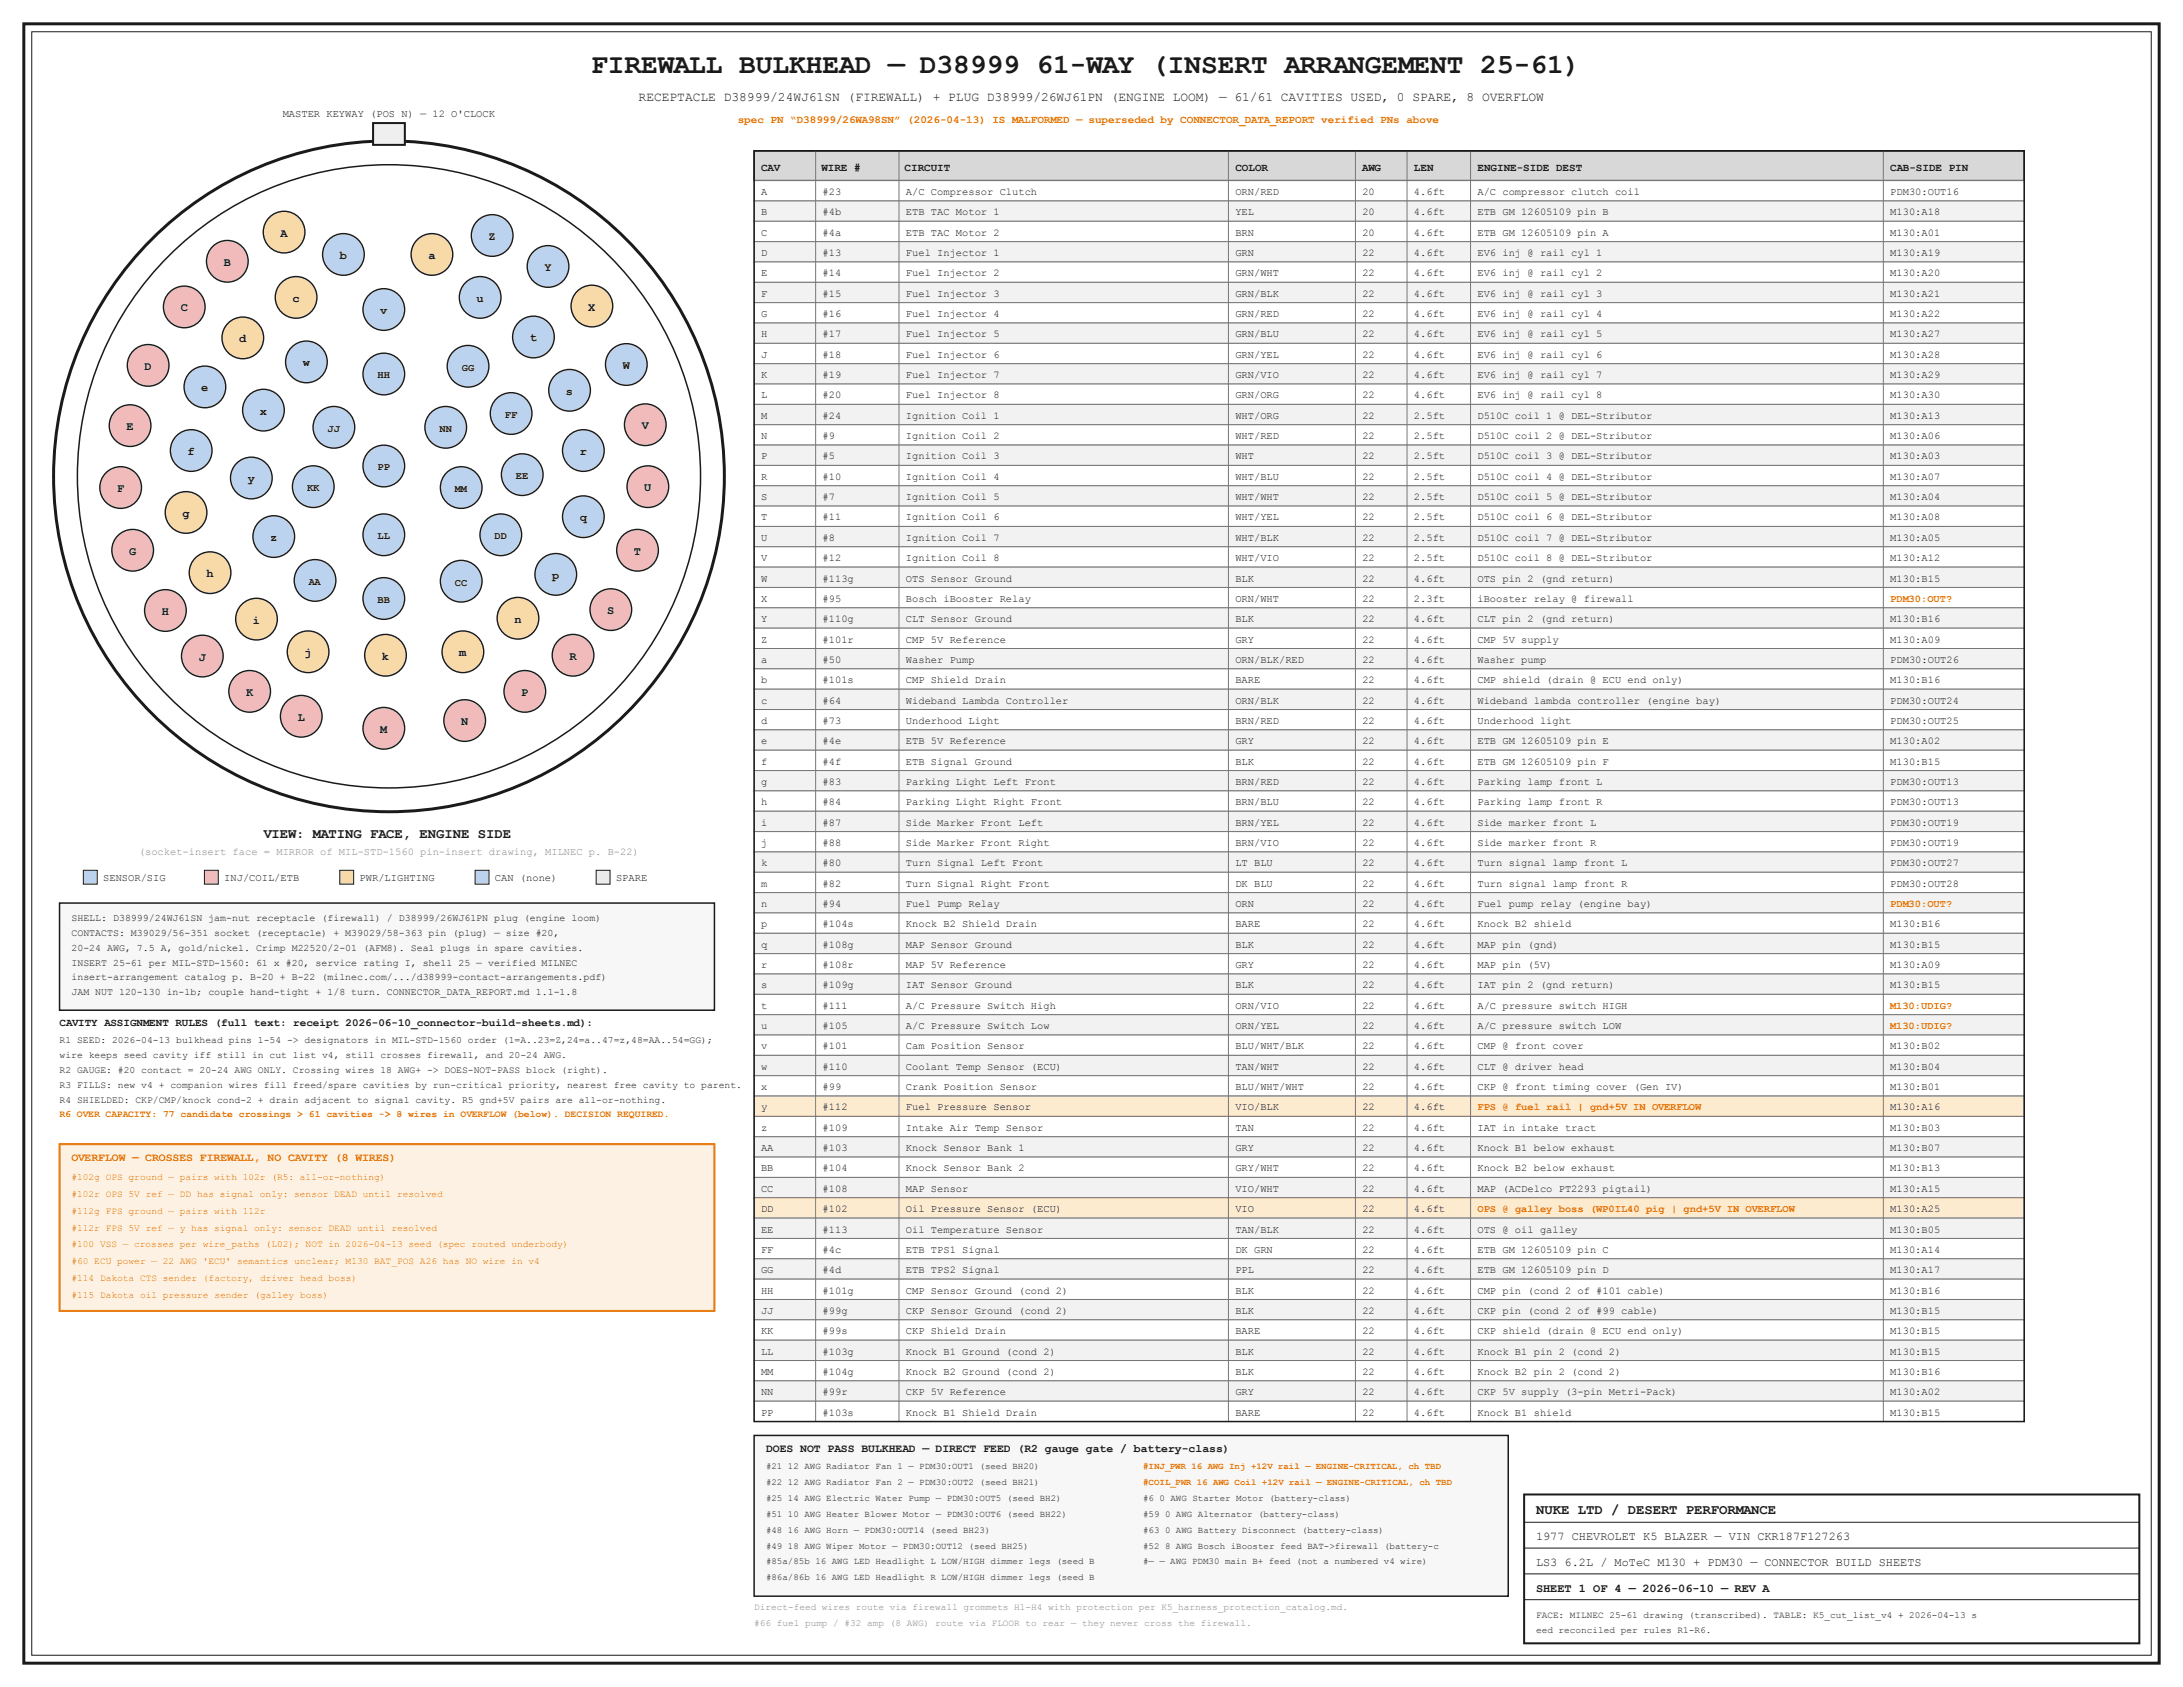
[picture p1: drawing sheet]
<svg xmlns="http://www.w3.org/2000/svg" width="582mm" height="450mm" viewBox="0 0 582 450" stroke-linecap="round" stroke-linejoin="round" font-family="sans-serif">
<defs><g id="words">
<g font-size="7.4" fill="#1a1a1a">
<text x="157.7" y="19.6">FIREWALL BULKHEAD — D38999</text>
<text x="276.4" y="19.6">61-WAY (INSERT ARRANGEMENT 25-61)</text>
</g>
<g font-size="3.7" fill="#1a1a1a">
<text x="70.4" y="223.3">VIEW: MATING FACE, ENGINE SIDE</text>
<text x="409.6" y="403.8">NUKE LTD / DESERT PERFORMANCE</text>
</g>
<text font-size="3.4" fill="#1a1a1a" x="170.3" y="27">RECEPTACLE D38999/24WJ61SN (FIREWALL) + PLUG D38999/26WJ61PN (ENGINE LOOM) — 61/61 CAVITIES USED, 0 SPARE, 8 OVERFLOW</text>
<g font-size="3.2" fill="#1a1a1a">
<text x="74.8" y="63.1">A</text>
<text x="130.3" y="64">Z</text>
<text x="59.7" y="70.9">B</text>
<text x="90.6" y="69">b</text>
<text x="114.2" y="69">a</text>
<text x="145.2" y="72.2">Y</text>
<text x="48.2" y="83">C</text>
<text x="78" y="80.5">c</text>
<text x="101.4" y="83.7">v</text>
<text x="127.1" y="80.5">u</text>
<text x="156.9" y="82.8">X</text>
<text x="63.8" y="91.3">d</text>
<text x="141.3" y="91">t</text>
<text x="38.5" y="98.6">D</text>
<text x="80.8" y="97.7">w</text>
<text x="166.1" y="98.4">W</text>
<text x="53.7" y="104.4">e</text>
<text x="150.9" y="105.3">s</text>
<text x="69.3" y="110.5">x</text>
<text x="33.7" y="114.7">E</text>
<text x="171.1" y="114.4">V</text>
<text x="50" y="121.3">f</text>
<text x="154.6" y="121.3">r</text>
<text x="31.2" y="131.2">F</text>
<text x="66.1" y="128.6">y</text>
<text x="171.8" y="130.9">U</text>
<text x="48.7" y="137.8">g</text>
<text x="154.6" y="139">q</text>
<text x="34.4" y="147.9">G</text>
<text x="72" y="144.3">z</text>
<text x="169" y="147.9">T</text>
<text x="55.1" y="153.9">h</text>
<text x="147.2" y="154.3">p</text>
<text x="43.2" y="164">H</text>
<text x="67.4" y="166.3">i</text>
<text x="137.2" y="166">n</text>
<text x="161.9" y="163.7">S</text>
<text x="53" y="176.1">J</text>
<text x="81.2" y="175">j</text>
<text x="101.8" y="175.9">k</text>
<text x="122.5" y="175">m</text>
<text x="151.8" y="175.9">R</text>
<text x="65.6" y="185.5">K</text>
<text x="139" y="185.5">P</text>
<text x="79.4" y="192.2">L</text>
<text x="101.4" y="195.4">M</text>
<text x="123" y="193.3">N</text>
<text x="409.6" y="410.6">1977 CHEVROLET K5 BLAZER — VIN CKR187F127263</text>
<text x="409.6" y="417.5">LS3</text>
<text x="417.2" y="417.5">6.2L / MoTeC M130 + PDM30 — CONNECTOR BUILD SHEETS</text>
<text x="409.6" y="424.4">SHEET 1 OF 4 — 2026-06-10 — REV A</text>
</g>
<text font-size="3" fill="#e67300" x="19" y="309.6">OVERFLOW — CROSSES FIREWALL, NO CAVITY (8 WIRES)</text>
<text font-size="3" fill="#1a1a1a" x="204.3" y="387.2">DOES NOT PASS BULKHEAD — DIRECT FEED (R2 gauge gate / battery-class)</text>
<text font-size="2.9" fill="#e67300" x="196.7" y="32.8">spec PN “D38999/26WA98SN” (2026-04-13) IS MALFORMED — superseded by CONNECTOR_DATA_REPORT verified PNs above</text>
<g font-size="2.9" fill="#1a1a1a">
<text x="202.9" y="45.5">CAV</text>
<text x="219.1" y="45.5">WIRE #</text>
<text x="241.2" y="45.5">CIRCUIT</text>
<text x="329.4" y="45.5">COLOR</text>
<text x="363.3" y="45.5">AWG</text>
<text x="377" y="45.5">LEN</text>
<text x="394" y="45.5">ENGINE-SIDE DEST</text>
<text x="504" y="45.5">CAB-SIDE PIN</text>
<text x="15.9" y="273.6">CAVITY ASSIGNMENT RULES (full text: receipt 2026-06-10_connector-build-sheets.md):</text>
</g>
<g font-size="2.8" fill="#1a1a1a">
<text x="75.4" y="31.2">MASTER KEYWAY (POS N) — 12 O'CLOCK</text>
<text x="202.9" y="52">A</text>
<text x="219.3" y="52">#23</text>
<text x="241.6" y="52">A/C Compressor Clutch</text>
<text x="329.4" y="52">ORN/RED</text>
<text x="363.3" y="52">20</text>
<text x="377" y="52">4.6ft</text>
<text x="394" y="52">A/C compressor clutch coil</text>
<text x="504" y="52">PDM30:OUT16</text>
<text x="202.9" y="57.4">B</text>
<text x="219.3" y="57.4">#4b</text>
<text x="241.6" y="57.4">ETB TAC Motor 1</text>
<text x="329.4" y="57.4">YEL</text>
<text x="363.3" y="57.4">20</text>
<text x="377" y="57.4">4.6ft</text>
<text x="394" y="57.4">ETB GM 12605109 pin B</text>
<text x="504" y="57.4">M130:A18</text>
<text x="202.9" y="62.8">C</text>
<text x="219.3" y="62.8">#4a</text>
<text x="241.6" y="62.8">ETB TAC Motor 2</text>
<text x="329.4" y="62.8">BRN</text>
<text x="363.3" y="62.8">20</text>
<text x="377" y="62.8">4.6ft</text>
<text x="394" y="62.8">ETB GM 12605109 pin A</text>
<text x="504" y="62.8">M130:A01</text>
<text x="202.9" y="68.3">D</text>
<text x="219.3" y="68.3">#13</text>
<text x="241.6" y="68.3">Fuel Injector 1</text>
<text x="329.4" y="68.3">GRN</text>
<text x="363.3" y="68.3">22</text>
<text x="377" y="68.3">4.6ft</text>
<text x="394" y="68.3">EV6 inj @ rail cyl 1</text>
<text x="504" y="68.3">M130:A19</text>
<text x="202.9" y="73.7">E</text>
<text x="219.3" y="73.7">#14</text>
<text x="241.6" y="73.7">Fuel Injector 2</text>
<text x="329.4" y="73.7">GRN/WHT</text>
<text x="363.3" y="73.7">22</text>
<text x="377" y="73.7">4.6ft</text>
<text x="394" y="73.7">EV6 inj @ rail cyl 2</text>
<text x="504" y="73.7">M130:A20</text>
<text x="202.9" y="79.1">F</text>
<text x="219.3" y="79.1">#15</text>
<text x="241.6" y="79.1">Fuel Injector 3</text>
<text x="329.4" y="79.1">GRN/BLK</text>
<text x="363.3" y="79.1">22</text>
<text x="377" y="79.1">4.6ft</text>
<text x="394" y="79.1">EV6 inj @ rail cyl 3</text>
<text x="504" y="79.1">M130:A21</text>
<text x="202.9" y="84.5">G</text>
<text x="202.9" y="90">H</text>
<text x="219.3" y="84.5">#16</text>
<text x="219.3" y="90">#17</text>
<text x="241.6" y="84.5">Fuel Injector 4</text>
<text x="241.6" y="90">Fuel Injector 5</text>
<text x="329.4" y="84.5">GRN/RED</text>
<text x="329.4" y="90">GRN/BLU</text>
<text x="363.3" y="84.5">22</text>
<text x="363.3" y="90">22</text>
<text x="377" y="84.5">4.6ft</text>
<text x="377" y="90">4.6ft</text>
<text x="394" y="84.5">EV6 inj @ rail cyl 4</text>
<text x="394" y="90">EV6 inj @ rail cyl 5</text>
<text x="504" y="84.5">M130:A22</text>
<text x="504" y="90">M130:A27</text>
<text x="202.9" y="95.4">J</text>
<text x="219.3" y="95.4">#18</text>
<text x="241.6" y="95.4">Fuel Injector 6</text>
<text x="329.4" y="95.4">GRN/YEL</text>
<text x="363.3" y="95.4">22</text>
<text x="377" y="95.4">4.6ft</text>
<text x="394" y="95.4">EV6 inj @ rail cyl 6</text>
<text x="504" y="95.4">M130:A28</text>
<text x="100.7" y="100.9">HH</text>
<text x="123.1" y="98.8">GG</text>
<text x="202.9" y="100.8">K</text>
<text x="219.3" y="100.8">#19</text>
<text x="241.6" y="100.8">Fuel Injector 7</text>
<text x="329.4" y="100.8">GRN/VIO</text>
<text x="363.3" y="100.8">22</text>
<text x="377" y="100.8">4.6ft</text>
<text x="394" y="100.8">EV6 inj @ rail cyl 7</text>
<text x="504" y="100.8">M130:A29</text>
<text x="202.9" y="106.2">L</text>
<text x="219.3" y="106.2">#20</text>
<text x="241.6" y="106.2">Fuel Injector 8</text>
<text x="329.4" y="106.2">GRN/ORG</text>
<text x="363.3" y="106.2">22</text>
<text x="377" y="106.2">4.6ft</text>
<text x="394" y="106.2">EV6 inj @ rail cyl 8</text>
<text x="504" y="106.2">M130:A30</text>
<text x="134.6" y="111.4">FF</text>
<text x="202.9" y="111.7">M</text>
<text x="219.3" y="111.7">#24</text>
<text x="241.6" y="111.7">Ignition Coil 1</text>
<text x="329.4" y="111.7">WHT/ORG</text>
<text x="363.3" y="111.7">22</text>
<text x="377" y="111.7">2.5ft</text>
<text x="394" y="111.7">D510C coil 1 @ DEL-Stributor</text>
<text x="504" y="111.7">M130:A13</text>
<text x="87.4" y="115.1">JJ</text>
<text x="117.2" y="115.1">NN</text>
<text x="202.9" y="117.1">N</text>
<text x="219.3" y="117.1">#9</text>
<text x="241.6" y="117.1">Ignition Coil 2</text>
<text x="329.4" y="117.1">WHT/RED</text>
<text x="363.3" y="117.1">22</text>
<text x="377" y="117.1">2.5ft</text>
<text x="394" y="117.1">D510C coil 2 @ DEL-Stributor</text>
<text x="504" y="117.1">M130:A06</text>
<text x="100.7" y="125.4">PP</text>
<text x="202.9" y="122.5">P</text>
<text x="219.3" y="122.5">#5</text>
<text x="241.6" y="122.5">Ignition Coil 3</text>
<text x="329.4" y="122.5">WHT</text>
<text x="363.3" y="122.5">22</text>
<text x="377" y="122.5">2.5ft</text>
<text x="394" y="122.5">D510C coil 3 @ DEL-Stributor</text>
<text x="504" y="122.5">M130:A03</text>
<text x="81.9" y="130.9">KK</text>
<text x="121.3" y="131.2">MM</text>
<text x="137.6" y="127.7">EE</text>
<text x="202.9" y="127.9">R</text>
<text x="219.3" y="127.9">#10</text>
<text x="241.6" y="127.9">Ignition Coil 4</text>
<text x="329.4" y="127.9">WHT/BLU</text>
<text x="363.3" y="127.9">22</text>
<text x="377" y="127.9">2.5ft</text>
<text x="394" y="127.9">D510C coil 4 @ DEL-Stributor</text>
<text x="504" y="127.9">M130:A07</text>
<text x="202.9" y="133.4">S</text>
<text x="219.3" y="133.4">#7</text>
<text x="241.6" y="133.4">Ignition Coil 5</text>
<text x="329.4" y="133.4">WHT/WHT</text>
<text x="363.3" y="133.4">22</text>
<text x="377" y="133.4">2.5ft</text>
<text x="394" y="133.4">D510C coil 5 @ DEL-Stributor</text>
<text x="504" y="133.4">M130:A04</text>
<text x="100.7" y="143.8">LL</text>
<text x="131.9" y="143.8">DD</text>
<text x="202.9" y="138.8">T</text>
<text x="219.3" y="138.8">#11</text>
<text x="241.6" y="138.8">Ignition Coil 6</text>
<text x="329.4" y="138.8">WHT/YEL</text>
<text x="363.3" y="138.8">22</text>
<text x="377" y="138.8">2.5ft</text>
<text x="394" y="138.8">D510C coil 6 @ DEL-Stributor</text>
<text x="504" y="138.8">M130:A08</text>
<text x="202.9" y="144.2">U</text>
<text x="202.9" y="149.6">V</text>
<text x="219.3" y="144.2">#8</text>
<text x="219.3" y="149.6">#12</text>
<text x="241.6" y="144.2">Ignition Coil 7</text>
<text x="241.6" y="149.6">Ignition Coil 8</text>
<text x="329.4" y="144.2">WHT/BLK</text>
<text x="329.4" y="149.6">WHT/VIO</text>
<text x="363.3" y="144.2">22</text>
<text x="363.3" y="149.6">22</text>
<text x="377" y="144.2">2.5ft</text>
<text x="377" y="149.6">2.5ft</text>
<text x="394" y="144.2">D510C coil 7 @ DEL-Stributor</text>
<text x="394" y="149.6">D510C coil 8 @ DEL-Stributor</text>
<text x="504" y="144.2">M130:A05</text>
<text x="504" y="149.6">M130:A12</text>
<text x="82.3" y="155.9">AA</text>
<text x="202.9" y="155">W</text>
<text x="219.3" y="155">#113g</text>
<text x="241.6" y="155">OTS Sensor Ground</text>
<text x="329.4" y="155">BLK</text>
<text x="363.3" y="155">22</text>
<text x="377" y="155">4.6ft</text>
<text x="394" y="155">OTS pin 2 (gnd return)</text>
<text x="504" y="155">M130:B15</text>
<text x="100.7" y="160.8">BB</text>
<text x="121.3" y="156.2">CC</text>
<text x="202.9" y="160.5">X</text>
<text x="219.3" y="160.5">#95</text>
<text x="241.6" y="160.5">Bosch iBooster Relay</text>
<text x="329.4" y="160.5">ORN/WHT</text>
<text x="363.3" y="160.5">22</text>
<text x="377" y="160.5">2.3ft</text>
<text x="394" y="160.5">iBooster relay @ firewall</text>
<text x="202.9" y="165.9">Y</text>
<text x="219.3" y="165.9">#110g</text>
<text x="241.6" y="165.9">CLT Sensor Ground</text>
<text x="329.4" y="165.9">BLK</text>
<text x="363.3" y="165.9">22</text>
<text x="377" y="165.9">4.6ft</text>
<text x="394" y="165.9">CLT pin 2 (gnd return)</text>
<text x="504" y="165.9">M130:B16</text>
<text x="202.9" y="171.3">Z</text>
<text x="219.3" y="171.3">#101r</text>
<text x="241.6" y="171.3">CMP 5V Reference</text>
<text x="329.4" y="171.3">GRY</text>
<text x="363.3" y="171.3">22</text>
<text x="377" y="171.3">4.6ft</text>
<text x="394" y="171.3">CMP 5V supply</text>
<text x="504" y="171.3">M130:A09</text>
<text x="202.9" y="176.7">a</text>
<text x="219.3" y="176.7">#50</text>
<text x="241.6" y="176.7">Washer Pump</text>
<text x="329.4" y="176.7">ORN/BLK/RED</text>
<text x="363.3" y="176.7">22</text>
<text x="377" y="176.7">4.6ft</text>
<text x="394" y="176.7">Washer pump</text>
<text x="504" y="176.7">PDM30:OUT26</text>
<text x="202.9" y="182.2">b</text>
<text x="219.3" y="182.2">#101s</text>
<text x="241.6" y="182.2">CMP Shield Drain</text>
<text x="329.4" y="182.2">BARE</text>
<text x="363.3" y="182.2">22</text>
<text x="377" y="182.2">4.6ft</text>
<text x="394" y="182.2">CMP shield (drain @ ECU end only)</text>
<text x="504" y="182.2">M130:B16</text>
<text x="202.9" y="187.6">c</text>
<text x="219.3" y="187.6">#64</text>
<text x="241.6" y="187.6">Wideband Lambda Controller</text>
<text x="329.4" y="187.6">ORN/BLK</text>
<text x="363.3" y="187.6">22</text>
<text x="377" y="187.6">4.6ft</text>
<text x="394" y="187.6">Wideband lambda controller (engine bay)</text>
<text x="504" y="187.6">PDM30:OUT24</text>
<text x="202.9" y="193">d</text>
<text x="219.3" y="193">#73</text>
<text x="241.6" y="193">Underhood Light</text>
<text x="329.4" y="193">BRN/RED</text>
<text x="363.3" y="193">22</text>
<text x="377" y="193">4.6ft</text>
<text x="394" y="193">Underhood light</text>
<text x="504" y="193">PDM30:OUT25</text>
<text x="202.9" y="198.4">e</text>
<text x="202.9" y="203.9">f</text>
<text x="219.3" y="198.4">#4e</text>
<text x="219.3" y="203.9">#4f</text>
<text x="241.6" y="198.4">ETB 5V Reference</text>
<text x="241.6" y="203.9">ETB Signal Ground</text>
<text x="329.4" y="198.4">GRY</text>
<text x="329.4" y="203.9">BLK</text>
<text x="363.3" y="198.4">22</text>
<text x="363.3" y="203.9">22</text>
<text x="377" y="198.4">4.6ft</text>
<text x="377" y="203.9">4.6ft</text>
<text x="394" y="198.4">ETB GM 12605109 pin E</text>
<text x="394" y="203.9">ETB GM 12605109 pin F</text>
<text x="504" y="198.4">M130:A02</text>
<text x="504" y="203.9">M130:B15</text>
<text x="202.9" y="209.3">g</text>
<text x="219.3" y="209.3">#83</text>
<text x="241.6" y="209.3">Parking Light Left Front</text>
<text x="329.4" y="209.3">BRN/RED</text>
<text x="363.3" y="209.3">22</text>
<text x="377" y="209.3">4.6ft</text>
<text x="394" y="209.3">Parking lamp front L</text>
<text x="504" y="209.3">PDM30:OUT13</text>
<text x="202.9" y="214.7">h</text>
<text x="219.3" y="214.7">#84</text>
<text x="241.6" y="214.7">Parking Light Right Front</text>
<text x="329.4" y="214.7">BRN/BLU</text>
<text x="363.3" y="214.7">22</text>
<text x="377" y="214.7">4.6ft</text>
<text x="394" y="214.7">Parking lamp front R</text>
<text x="504" y="214.7">PDM30:OUT13</text>
<text x="202.9" y="220.1">i</text>
<text x="219.3" y="220.1">#87</text>
<text x="241.6" y="220.1">Side Marker Front Left</text>
<text x="329.4" y="220.1">BRN/YEL</text>
<text x="363.3" y="220.1">22</text>
<text x="377" y="220.1">4.6ft</text>
<text x="394" y="220.1">Side marker front L</text>
<text x="504" y="220.1">PDM30:OUT19</text>
<text x="202.9" y="225.6">j</text>
<text x="219.3" y="225.6">#88</text>
<text x="241.6" y="225.6">Side Marker Front Right</text>
<text x="329.4" y="225.6">BRN/VIO</text>
<text x="363.3" y="225.6">22</text>
<text x="377" y="225.6">4.6ft</text>
<text x="394" y="225.6">Side marker front R</text>
<text x="504" y="225.6">PDM30:OUT19</text>
<text x="202.9" y="231">k</text>
<text x="219.3" y="231">#80</text>
<text x="241.6" y="231">Turn Signal Left Front</text>
<text x="329.4" y="231">LT BLU</text>
<text x="363.3" y="231">22</text>
<text x="377" y="231">4.6ft</text>
<text x="394" y="231">Turn signal lamp front L</text>
<text x="504" y="231">PDM30:OUT27</text>
<text x="27.5" y="235">SENSOR/SIG</text>
<text x="59.8" y="235">INJ/COIL/ETB</text>
<text x="95.9" y="235">PWR/LIGHTING</text>
<text x="132" y="235">CAN (none)</text>
<text x="164.3" y="235">SPARE</text>
<text x="202.9" y="236.4">m</text>
<text x="219.3" y="236.4">#82</text>
<text x="241.6" y="236.4">Turn Signal Right Front</text>
<text x="329.4" y="236.4">DK BLU</text>
<text x="363.3" y="236.4">22</text>
<text x="377" y="236.4">4.6ft</text>
<text x="394" y="236.4">Turn signal lamp front R</text>
<text x="504" y="236.4">PDM30:OUT28</text>
<text x="202.9" y="241.8">n</text>
<text x="219.3" y="241.8">#94</text>
<text x="241.6" y="241.8">Fuel Pump Relay</text>
<text x="329.4" y="241.8">ORN</text>
<text x="363.3" y="241.8">22</text>
<text x="377" y="241.8">4.6ft</text>
<text x="394" y="241.8">Fuel pump relay (engine bay)</text>
<text x="202.9" y="247.3">p</text>
<text x="219.3" y="247.3">#104s</text>
<text x="241.6" y="247.3">Knock B2 Shield Drain</text>
<text x="329.4" y="247.3">BARE</text>
<text x="363.3" y="247.3">22</text>
<text x="377" y="247.3">4.6ft</text>
<text x="394" y="247.3">Knock B2 shield</text>
<text x="504" y="247.3">M130:B16</text>
<text x="202.9" y="252.7">q</text>
<text x="219.3" y="252.7">#108g</text>
<text x="241.6" y="252.7">MAP Sensor Ground</text>
<text x="329.4" y="252.7">BLK</text>
<text x="363.3" y="252.7">22</text>
<text x="377" y="252.7">4.6ft</text>
<text x="394" y="252.7">MAP pin (gnd)</text>
<text x="504" y="252.7">M130:B15</text>
<text x="202.9" y="258.1">r</text>
<text x="202.9" y="263.5">s</text>
<text x="219.3" y="258.1">#108r</text>
<text x="219.3" y="263.5">#109g</text>
<text x="241.6" y="258.1">MAP 5V Reference</text>
<text x="241.6" y="263.5">IAT Sensor Ground</text>
<text x="329.4" y="258.1">GRY</text>
<text x="329.4" y="263.5">BLK</text>
<text x="363.3" y="258.1">22</text>
<text x="363.3" y="263.5">22</text>
<text x="377" y="258.1">4.6ft</text>
<text x="377" y="263.5">4.6ft</text>
<text x="394" y="258.1">MAP pin (5V)</text>
<text x="394" y="263.5">IAT pin 2 (gnd return)</text>
<text x="504" y="258.1">M130:A09</text>
<text x="504" y="263.5">M130:B15</text>
<text x="202.9" y="268.9">t</text>
<text x="219.3" y="268.9">#111</text>
<text x="241.6" y="268.9">A/C Pressure Switch High</text>
<text x="329.4" y="268.9">ORN/VIO</text>
<text x="363.3" y="268.9">22</text>
<text x="377" y="268.9">4.6ft</text>
<text x="394" y="268.9">A/C pressure switch HIGH</text>
<text x="202.9" y="274.4">u</text>
<text x="219.3" y="274.4">#105</text>
<text x="241.6" y="274.4">A/C Pressure Switch Low</text>
<text x="329.4" y="274.4">ORN/YEL</text>
<text x="363.3" y="274.4">22</text>
<text x="377" y="274.4">4.6ft</text>
<text x="394" y="274.4">A/C pressure switch LOW</text>
<text x="202.9" y="279.8">v</text>
<text x="219.3" y="279.8">#101</text>
<text x="241.6" y="279.8">Cam Position Sensor</text>
<text x="329.4" y="279.8">BLU/WHT/BLK</text>
<text x="363.3" y="279.8">22</text>
<text x="377" y="279.8">4.6ft</text>
<text x="394" y="279.8">CMP @ front cover</text>
<text x="504" y="279.8">M130:B02</text>
<text x="202.9" y="285.2">w</text>
<text x="219.3" y="285.2">#110</text>
<text x="241.6" y="285.2">Coolant Temp Sensor (ECU)</text>
<text x="329.4" y="285.2">TAN/WHT</text>
<text x="363.3" y="285.2">22</text>
<text x="377" y="285.2">4.6ft</text>
<text x="394" y="285.2">CLT @ driver head</text>
<text x="504" y="285.2">M130:B04</text>
<text x="202.9" y="290.6">x</text>
<text x="219.3" y="290.6">#99</text>
<text x="241.6" y="290.6">Crank Position Sensor</text>
<text x="329.4" y="290.6">BLU/WHT/WHT</text>
<text x="363.3" y="290.6">22</text>
<text x="377" y="290.6">4.6ft</text>
<text x="394" y="290.6">CKP @ front timing cover (Gen IV)</text>
<text x="504" y="290.6">M130:B01</text>
<text x="202.9" y="296.1">y</text>
<text x="219.3" y="296.1">#112</text>
<text x="241.6" y="296.1">Fuel Pressure Sensor</text>
<text x="329.4" y="296.1">VIO/BLK</text>
<text x="363.3" y="296.1">22</text>
<text x="377" y="296.1">4.6ft</text>
<text x="504" y="296.1">M130:A16</text>
<text x="202.9" y="301.5">z</text>
<text x="219.3" y="301.5">#109</text>
<text x="241.6" y="301.5">Intake Air Temp Sensor</text>
<text x="329.4" y="301.5">TAN</text>
<text x="363.3" y="301.5">22</text>
<text x="377" y="301.5">4.6ft</text>
<text x="394" y="301.5">IAT in intake tract</text>
<text x="504" y="301.5">M130:B03</text>
<text x="202.9" y="306.9">AA</text>
<text x="219.3" y="306.9">#103</text>
<text x="241.6" y="306.9">Knock Sensor Bank 1</text>
<text x="329.4" y="306.9">GRY</text>
<text x="363.3" y="306.9">22</text>
<text x="377" y="306.9">4.6ft</text>
<text x="394" y="306.9">Knock B1 below exhaust</text>
<text x="504" y="306.9">M130:B07</text>
<text x="202.9" y="312.3">BB</text>
<text x="202.9" y="317.8">CC</text>
<text x="219.3" y="312.3">#104</text>
<text x="219.3" y="317.8">#108</text>
<text x="241.6" y="312.3">Knock Sensor Bank 2</text>
<text x="241.6" y="317.8">MAP Sensor</text>
<text x="329.4" y="312.3">GRY/WHT</text>
<text x="329.4" y="317.8">VIO/WHT</text>
<text x="363.3" y="312.3">22</text>
<text x="363.3" y="317.8">22</text>
<text x="377" y="312.3">4.6ft</text>
<text x="377" y="317.8">4.6ft</text>
<text x="394" y="312.3">Knock B2 below exhaust</text>
<text x="394" y="317.8">MAP (ACDelco PT2293 pigtail)</text>
<text x="504" y="312.3">M130:B13</text>
<text x="504" y="317.8">M130:A15</text>
<text x="202.9" y="323.2">DD</text>
<text x="219.3" y="323.2">#102</text>
<text x="241.6" y="323.2">Oil Pressure Sensor (ECU)</text>
<text x="329.4" y="323.2">VIO</text>
<text x="363.3" y="323.2">22</text>
<text x="377" y="323.2">4.6ft</text>
<text x="504" y="323.2">M130:A25</text>
<text x="202.9" y="328.6">EE</text>
<text x="219.3" y="328.6">#113</text>
<text x="241.6" y="328.6">Oil Temperature Sensor</text>
<text x="329.4" y="328.6">TAN/BLK</text>
<text x="363.3" y="328.6">22</text>
<text x="377" y="328.6">4.6ft</text>
<text x="394" y="328.6">OTS @ oil galley</text>
<text x="504" y="328.6">M130:B05</text>
<text x="202.9" y="334">FF</text>
<text x="219.3" y="334">#4c</text>
<text x="241.6" y="334">ETB TPS1 Signal</text>
<text x="329.4" y="334">DK GRN</text>
<text x="363.3" y="334">22</text>
<text x="377" y="334">4.6ft</text>
<text x="394" y="334">ETB GM 12605109 pin C</text>
<text x="504" y="334">M130:A14</text>
<text x="202.9" y="339.5">GG</text>
<text x="219.3" y="339.5">#4d</text>
<text x="241.6" y="339.5">ETB TPS2 Signal</text>
<text x="329.4" y="339.5">PPL</text>
<text x="363.3" y="339.5">22</text>
<text x="377" y="339.5">4.6ft</text>
<text x="394" y="339.5">ETB GM 12605109 pin D</text>
<text x="504" y="339.5">M130:A17</text>
<text x="202.9" y="344.9">HH</text>
<text x="219.3" y="344.9">#101g</text>
<text x="241.6" y="344.9">CMP Sensor Ground (cond 2)</text>
<text x="329.4" y="344.9">BLK</text>
<text x="363.3" y="344.9">22</text>
<text x="377" y="344.9">4.6ft</text>
<text x="394" y="344.9">CMP pin (cond 2 of #101 cable)</text>
<text x="504" y="344.9">M130:B16</text>
<text x="202.9" y="350.3">JJ</text>
<text x="219.3" y="350.3">#99g</text>
<text x="241.6" y="350.3">CKP Sensor Ground (cond 2)</text>
<text x="329.4" y="350.3">BLK</text>
<text x="363.3" y="350.3">22</text>
<text x="377" y="350.3">4.6ft</text>
<text x="394" y="350.3">CKP pin (cond 2 of #99 cable)</text>
<text x="504" y="350.3">M130:B15</text>
<text x="202.9" y="355.7">KK</text>
<text x="219.3" y="355.7">#99s</text>
<text x="241.6" y="355.7">CKP Shield Drain</text>
<text x="329.4" y="355.7">BARE</text>
<text x="363.3" y="355.7">22</text>
<text x="377" y="355.7">4.6ft</text>
<text x="394" y="355.7">CKP shield (drain @ ECU end only)</text>
<text x="504" y="355.7">M130:B15</text>
<text x="202.9" y="361.2">LL</text>
<text x="219.3" y="361.2">#103g</text>
<text x="241.6" y="361.2">Knock B1 Ground (cond 2)</text>
<text x="329.4" y="361.2">BLK</text>
<text x="363.3" y="361.2">22</text>
<text x="377" y="361.2">4.6ft</text>
<text x="394" y="361.2">Knock B1 pin 2 (cond 2)</text>
<text x="504" y="361.2">M130:B15</text>
<text x="202.9" y="366.6">MM</text>
<text x="219.3" y="366.6">#104g</text>
<text x="241.6" y="366.6">Knock B2 Ground (cond 2)</text>
<text x="329.4" y="366.6">BLK</text>
<text x="363.3" y="366.6">22</text>
<text x="377" y="366.6">4.6ft</text>
<text x="394" y="366.6">Knock B2 pin 2 (cond 2)</text>
<text x="504" y="366.6">M130:B16</text>
<text x="202.9" y="372">NN</text>
<text x="202.9" y="377.4">PP</text>
<text x="219.3" y="372">#99r</text>
<text x="219.3" y="377.4">#103s</text>
<text x="241.6" y="377.4">Knock B1 Shield Drain</text>
<text x="241.6" y="372">CKP 5V Reference</text>
<text x="329.4" y="372">GRY</text>
<text x="329.4" y="377.4">BARE</text>
<text x="363.3" y="377.4">22</text>
<text x="363.3" y="372">22</text>
<text x="377" y="372">4.6ft</text>
<text x="377" y="377.4">4.6ft</text>
<text x="394" y="372">CKP 5V supply (3-pin Metri-Pack)</text>
<text x="394" y="377.4">Knock B1 shield</text>
<text x="504" y="372">M130:A02</text>
<text x="504" y="377.4">M130:B15</text>
</g>
<g font-size="2.8" fill="#e67300">
<text x="504" y="160.5">PDM30:OUT?</text>
<text x="504" y="241.8">PDM30:OUT?</text>
<text x="504" y="268.9">M130:UDIG?</text>
<text x="504" y="274.4">M130:UDIG?</text>
<text x="394" y="296.1">FPS @ fuel rail | gnd+5V IN OVERFLOW</text>
<text x="394" y="323.2">OPS @ galley boss (WP0IL40 pig | gnd+5V IN OVERFLOW</text>
</g>
<text font-size="2.8" fill="#8a8a8a" x="37" y="228.1">(socket-insert face = MIRROR of MIL-STD-1560 pin-insert drawing, MILNEC p. B-22)</text>
<g font-size="2.6" fill="#1a1a1a">
<text x="19" y="245.5">SHELL: D38999/24WJ61SN jam-nut receptacle (firewall) / D38999/26WJ61PN plug (engine loom)</text>
<text x="19" y="249.5">CONTACTS: M39029/56-351 socket (receptacle) + M39029/58-363 pin (plug) — size #20,</text>
<text x="19" y="253.5">20-24 AWG, 7.5 A, gold/nickel. Crimp M22520/2-01 (AFM8). Seal plugs in spare cavities.</text>
<text x="19" y="257.4">INSERT 25-61 per MIL-STD-1560: 61 x #20, service rating I, shell 25 — verified MILNEC</text>
<text x="19" y="261.4">insert-arrangement catalog p. B-20 + B-22 (milnec.com/.../d38999-contact-arrangements.pdf)</text>
<text x="19" y="265.4">JAM NUT 120-130 in-lb; couple hand-tight + 1/8 turn. CONNECTOR_DATA_REPORT.md 1.1-1.8</text>
<text x="15.9" y="278.1">R1 SEED: 2026-04-13 bulkhead pins 1-54 -&gt; designators in MIL-STD-1560 order (1=A..23=Z,24=a..47=z,48=AA..54=GG);</text>
<text x="15.9" y="282">wire keeps seed cavity iff still in cut list v4, still crosses firewall, and 20-24 AWG.</text>
<text x="15.9" y="286">R2 GAUGE: #20 contact = 20-24 AWG ONLY. Crossing wires 18 AWG+ -&gt; DOES-NOT-PASS block (right).</text>
<text x="15.9" y="290">R3 FILLS: new v4 + companion wires fill freed/spare cavities by run-critical priority, nearest free cavity to parent.</text>
<text x="15.9" y="294">R4 SHIELDED: CKP/CMP/knock cond-2 + drain adjacent to signal cavity. R5 gnd+5V pairs are all-or-nothing.</text>
</g>
<text font-size="2.6" fill="#e67300" x="15.9" y="297.9">R6 OVER CAPACITY: 77 candidate crossings &gt; 61 cavities -&gt; 8 wires in OVERFLOW (below). DECISION REQUIRED.</text>
<g font-size="2.5" fill="#e67300">
<text x="19" y="314.6">#102g OPS ground — pairs with 102r (R5: all-or-nothing)</text>
<text x="19" y="319.1">#102r OPS 5V ref — DD has signal only: sensor DEAD until resolved</text>
<text x="19" y="323.6">#112g FPS ground — pairs with 112r</text>
<text x="19" y="328.1">#112r FPS 5V ref — y has signal only: sensor DEAD until resolved</text>
<text x="19" y="332.6">#100 VSS — crosses per wire_paths (L02); NOT in 2026-04-13 seed (spec routed underbody)</text>
<text x="19" y="337.1">#60 ECU power — 22 AWG 'ECU' semantics unclear; M130 BAT_POS A26 has NO wire in v4</text>
<text x="19" y="341.6">#114 Dakota CTS sender (factory, driver head boss)</text>
<text x="19" y="346.1">#115 Dakota oil pressure sender (galley boss)</text>
</g>
<g font-size="2.5" fill="#8a8a8a">
<text x="201.1" y="429.3">Direct-feed wires route via firewall grommets H1-H4 with protection per K5_harness_protection_catalog.md.</text>
<text x="201.1" y="433.5">#66 fuel pump / #32 amp (8 AWG) route via FLOOR to rear — they never cross the firewall.</text>
</g>
<g font-size="2.5" fill="#1a1a1a">
<text x="409.6" y="431.3">FACE: MILNEC 25-61 drawing (transcribed). TABLE: K5_cut_list_v4 + 2026-04-13 s</text>
<text x="409.6" y="435.5">eed reconciled per rules R1-R6.</text>
</g>
<g font-size="2.4" fill="#1a1a1a">
<text x="204.3" y="391.7">#21</text>
<text x="204.3" y="395.9">#22</text>
<text x="210.1" y="391.7">12 AWG Radiator Fan 1 — PDM30:OUT1 (seed BH20)</text>
<text x="210.1" y="395.9">12 AWG Radiator Fan 2 — PDM30:OUT2 (seed BH21)</text>
<text x="204.3" y="400.2">#25</text>
<text x="210.1" y="400.2">14 AWG Electric Water Pump — PDM30:OUT5 (seed BH2)</text>
<text x="304.8" y="400.2">#6</text>
<text x="309.2" y="400.2">0 AWG Starter Motor (battery-class)</text>
<text x="204.3" y="404.4">#51</text>
<text x="210.1" y="404.4">10 AWG Heater Blower Motor — PDM30:OUT6 (seed BH22)</text>
<text x="304.8" y="404.4">#59</text>
<text x="310.6" y="404.4">0 AWG Alternator (battery-class)</text>
<text x="204.3" y="408.6">#48</text>
<text x="204.3" y="412.9">#49</text>
<text x="210.1" y="408.6">16 AWG Horn — PDM30:OUT14 (seed BH23)</text>
<text x="210.1" y="412.9">18 AWG Wiper Motor — PDM30:OUT12 (seed BH25)</text>
<text x="304.8" y="408.6">#63</text>
<text x="304.8" y="412.9">#52</text>
<text x="310.6" y="408.6">0 AWG Battery Disconnect (battery-class)</text>
<text x="310.6" y="412.9">8 AWG Bosch iBooster feed BAT-&gt;firewall (battery-c</text>
<text x="204.3" y="417.1">#85a/85b 16 AWG LED Headlight L LOW/HIGH dimmer legs (seed B</text>
<text x="304.8" y="417.1">#— — AWG PDM30 main B+ feed (not a numbered v4 wire)</text>
<text x="204.3" y="421.3">#86a/86b 16 AWG LED Headlight R LOW/HIGH dimmer legs (seed B</text>
</g>
<g font-size="2.4" fill="#e67300">
<text x="304.8" y="391.7">#INJ_PWR 16 AWG Inj +12V rail — ENGINE-CRITICAL, ch TBD</text>
<text x="304.8" y="395.9">#COIL_PWR 16 AWG Coil +12V rail — ENGINE-CRITICAL, ch TBD</text>
</g>
</g></defs>
<g fill="none" stroke="#1a1a1a" stroke-width=".79" stroke-linecap="butt">
<path d="M6.3 6.3h569.4v437.1h-569.4z"/>
<circle cx="103.7" cy="127" r="89.4"/>
</g>
<path d="M8.5 8.5h565.1v432.8h-565.1z" fill="none" stroke="#1a1a1a" stroke-width=".27"/>
<circle cx="103.7" cy="127" r="83.1" fill="none" stroke="#1a1a1a" stroke-width=".4"/>
<path d="M99.5 32.8h8.4v5.8h-8.4z" fill="#eee" stroke="#1a1a1a" stroke-width=".53"/>
<circle cx="75.8" cy="61.9" r="5.6" fill="#f8d9a8" stroke="#1a1a1a" stroke-width=".37"/>
<g fill="#f2bbbb" stroke="#1a1a1a" stroke-width=".37">
<circle cx="60.6" cy="69.7" r="5.6"/>
<circle cx="49.1" cy="81.8" r="5.6"/>
<circle cx="39.5" cy="97.4" r="5.6"/>
<circle cx="34.7" cy="113.5" r="5.6"/>
<circle cx="32.2" cy="130" r="5.6"/>
<circle cx="35.4" cy="146.7" r="5.6"/>
<circle cx="44.1" cy="162.8" r="5.6"/>
<circle cx="53.9" cy="174.9" r="5.6"/>
<circle cx="66.6" cy="184.3" r="5.6"/>
<circle cx="80.3" cy="191" r="5.6"/>
<circle cx="102.3" cy="194.2" r="5.6"/>
<circle cx="123.9" cy="192.1" r="5.6"/>
<circle cx="139.9" cy="184.3" r="5.6"/>
<circle cx="152.8" cy="174.7" r="5.6"/>
<circle cx="162.9" cy="162.5" r="5.6"/>
<circle cx="170" cy="146.7" r="5.6"/>
<circle cx="172.7" cy="129.8" r="5.6"/>
<circle cx="172.1" cy="113.2" r="5.6"/>
</g>
<circle cx="167" cy="97.2" r="5.6" fill="#bbd3ee" stroke="#1a1a1a" stroke-width=".37"/>
<circle cx="157.8" cy="81.6" r="5.6" fill="#f8d9a8" stroke="#1a1a1a" stroke-width=".37"/>
<g fill="#bbd3ee" stroke="#1a1a1a" stroke-width=".37">
<circle cx="146.1" cy="71" r="5.6"/>
<circle cx="131.2" cy="62.8" r="5.6"/>
</g>
<circle cx="115.2" cy="67.8" r="5.6" fill="#f8d9a8" stroke="#1a1a1a" stroke-width=".37"/>
<circle cx="91.6" cy="67.8" r="5.6" fill="#bbd3ee" stroke="#1a1a1a" stroke-width=".37"/>
<g fill="#f8d9a8" stroke="#1a1a1a" stroke-width=".37">
<circle cx="79" cy="79.3" r="5.6"/>
<circle cx="64.7" cy="90.1" r="5.6"/>
</g>
<g fill="#bbd3ee" stroke="#1a1a1a" stroke-width=".37">
<circle cx="54.6" cy="103.2" r="5.6"/>
<circle cx="51" cy="120.1" r="5.6"/>
</g>
<g fill="#f8d9a8" stroke="#1a1a1a" stroke-width=".37">
<circle cx="49.6" cy="136.6" r="5.6"/>
<circle cx="56" cy="152.7" r="5.6"/>
<circle cx="68.4" cy="165.1" r="5.6"/>
<circle cx="82.2" cy="173.8" r="5.6"/>
<circle cx="102.8" cy="174.7" r="5.6"/>
<circle cx="123.4" cy="173.8" r="5.6"/>
<circle cx="138.1" cy="164.8" r="5.6"/>
</g>
<g fill="#bbd3ee" stroke="#1a1a1a" stroke-width=".37">
<circle cx="148.2" cy="153.1" r="5.6"/>
<circle cx="155.5" cy="137.8" r="5.6"/>
<circle cx="155.5" cy="120.1" r="5.6"/>
<circle cx="151.9" cy="104.1" r="5.6"/>
<circle cx="142.2" cy="89.9" r="5.6"/>
<circle cx="128" cy="79.3" r="5.6"/>
<circle cx="102.3" cy="82.5" r="5.6"/>
<circle cx="81.7" cy="96.5" r="5.6"/>
<circle cx="70.2" cy="109.4" r="5.6"/>
<circle cx="67" cy="127.4" r="5.6"/>
<circle cx="73" cy="143.1" r="5.6"/>
<circle cx="84" cy="154.8" r="5.6"/>
<circle cx="102.3" cy="159.6" r="5.6"/>
<circle cx="123" cy="155" r="5.6"/>
<circle cx="133.5" cy="142.6" r="5.6"/>
<circle cx="139.3" cy="126.6" r="5.6"/>
<circle cx="136.3" cy="110.3" r="5.6"/>
<circle cx="124.8" cy="97.7" r="5.6"/>
<circle cx="102.3" cy="99.7" r="5.6"/>
<circle cx="89" cy="113.9" r="5.6"/>
<circle cx="83.5" cy="129.8" r="5.6"/>
<circle cx="102.3" cy="142.6" r="5.6"/>
<circle cx="123" cy="130" r="5.6"/>
<circle cx="118.8" cy="113.9" r="5.6"/>
<circle cx="102.3" cy="124.2" r="5.6"/>
</g>
<path d="M22.2 232h3.7v3.7h-3.7z" fill="#bbd3ee" stroke="#1a1a1a" stroke-width=".27"/>
<path d="M54.5 232h3.7v3.7h-3.7z" fill="#f2bbbb" stroke="#1a1a1a" stroke-width=".27"/>
<path d="M90.6 232h3.7v3.7h-3.7z" fill="#f8d9a8" stroke="#1a1a1a" stroke-width=".27"/>
<path d="M126.7 232h3.7v3.7h-3.7z" fill="#bfeaef" stroke="#1a1a1a" stroke-width=".27"/>
<path d="M159 232h3.7v3.7h-3.7z" fill="#ebebeb" stroke="#1a1a1a" stroke-width=".27"/>
<path d="M15.9 240.8h174.6v28.5h-174.6z" fill="#f7f7f7" stroke="#1a1a1a" stroke-width=".4"/>
<path d="M15.9 305.1h174.6v44.4h-174.6z" fill="#fdf1e3" stroke="#e67300" stroke-width=".53"/>
<path d="M201.1 40.2h338.7v8h-338.7z" fill="#d8d8d8" stroke="#1a1a1a" stroke-width=".4"/>
<path d="M201.1 48.2h338.7v5.4h-338.7z" fill="#fff" stroke="#777" stroke-width=".27"/>
<path d="M201.1 53.6h338.7v5.4h-338.7z" fill="#f2f2f2" stroke="#777" stroke-width=".27"/>
<path d="M201.1 59h338.7v5.4h-338.7z" fill="#fff" stroke="#777" stroke-width=".27"/>
<path d="M201.1 64.4h338.7v5.4h-338.7z" fill="#f2f2f2" stroke="#777" stroke-width=".27"/>
<path d="M201.1 69.8h338.7v5.5h-338.7z" fill="#fff" stroke="#777" stroke-width=".27"/>
<path d="M201.1 75.3h338.7v5.4h-338.7z" fill="#f2f2f2" stroke="#777" stroke-width=".27"/>
<path d="M201.1 80.7h338.7v5.4h-338.7z" fill="#fff" stroke="#777" stroke-width=".27"/>
<path d="M201.1 86.1h338.7v5.4h-338.7z" fill="#f2f2f2" stroke="#777" stroke-width=".27"/>
<path d="M201.1 91.5h338.7v5.5h-338.7z" fill="#fff" stroke="#777" stroke-width=".27"/>
<path d="M201.1 97h338.7v5.4h-338.7z" fill="#f2f2f2" stroke="#777" stroke-width=".27"/>
<path d="M201.1 102.4h338.7v5.4h-338.7z" fill="#fff" stroke="#777" stroke-width=".27"/>
<path d="M201.1 107.8h338.7v5.4h-338.7z" fill="#f2f2f2" stroke="#777" stroke-width=".27"/>
<path d="M201.1 113.2h338.7v5.5h-338.7z" fill="#fff" stroke="#777" stroke-width=".27"/>
<path d="M201.1 118.7h338.7v5.4h-338.7z" fill="#f2f2f2" stroke="#777" stroke-width=".27"/>
<path d="M201.1 124.1h338.7v5.4h-338.7z" fill="#fff" stroke="#777" stroke-width=".27"/>
<path d="M201.1 129.5h338.7v5.4h-338.7z" fill="#f2f2f2" stroke="#777" stroke-width=".27"/>
<path d="M201.1 134.9h338.7v5.5h-338.7z" fill="#fff" stroke="#777" stroke-width=".27"/>
<path d="M201.1 140.4h338.7v5.4h-338.7z" fill="#f2f2f2" stroke="#777" stroke-width=".27"/>
<path d="M201.1 145.8h338.7v5.4h-338.7z" fill="#fff" stroke="#777" stroke-width=".27"/>
<path d="M201.1 151.2h338.7v5.4h-338.7z" fill="#f2f2f2" stroke="#777" stroke-width=".27"/>
<path d="M201.1 156.6h338.7v5.5h-338.7z" fill="#fff" stroke="#777" stroke-width=".27"/>
<path d="M201.1 162.1h338.7v5.4h-338.7z" fill="#f2f2f2" stroke="#777" stroke-width=".27"/>
<path d="M201.1 167.5h338.7v5.4h-338.7z" fill="#fff" stroke="#777" stroke-width=".27"/>
<path d="M201.1 172.9h338.7v5.4h-338.7z" fill="#f2f2f2" stroke="#777" stroke-width=".27"/>
<path d="M201.1 178.3h338.7v5.5h-338.7z" fill="#fff" stroke="#777" stroke-width=".27"/>
<path d="M201.1 183.8h338.7v5.4h-338.7z" fill="#f2f2f2" stroke="#777" stroke-width=".27"/>
<path d="M201.1 189.2h338.7v5.4h-338.7z" fill="#fff" stroke="#777" stroke-width=".27"/>
<path d="M201.1 194.6h338.7v5.4h-338.7z" fill="#f2f2f2" stroke="#777" stroke-width=".27"/>
<path d="M201.1 200h338.7v5.4h-338.7z" fill="#fff" stroke="#777" stroke-width=".27"/>
<path d="M201.1 205.4h338.7v5.5h-338.7z" fill="#f2f2f2" stroke="#777" stroke-width=".27"/>
<path d="M201.1 210.9h338.7v5.4h-338.7z" fill="#fff" stroke="#777" stroke-width=".27"/>
<path d="M201.1 216.3h338.7v5.4h-338.7z" fill="#f2f2f2" stroke="#777" stroke-width=".27"/>
<path d="M201.1 221.7h338.7v5.4h-338.7z" fill="#fff" stroke="#777" stroke-width=".27"/>
<path d="M201.1 227.1h338.7v5.5h-338.7z" fill="#f2f2f2" stroke="#777" stroke-width=".27"/>
<path d="M201.1 232.6h338.7v5.4h-338.7z" fill="#fff" stroke="#777" stroke-width=".27"/>
<path d="M201.1 238h338.7v5.4h-338.7z" fill="#f2f2f2" stroke="#777" stroke-width=".27"/>
<path d="M201.1 243.4h338.7v5.4h-338.7z" fill="#fff" stroke="#777" stroke-width=".27"/>
<path d="M201.1 248.8h338.7v5.5h-338.7z" fill="#f2f2f2" stroke="#777" stroke-width=".27"/>
<path d="M201.1 254.3h338.7v5.4h-338.7z" fill="#fff" stroke="#777" stroke-width=".27"/>
<path d="M201.1 259.7h338.7v5.4h-338.7z" fill="#f2f2f2" stroke="#777" stroke-width=".27"/>
<path d="M201.1 265.1h338.7v5.4h-338.7z" fill="#fff" stroke="#777" stroke-width=".27"/>
<path d="M201.1 270.5h338.7v5.5h-338.7z" fill="#f2f2f2" stroke="#777" stroke-width=".27"/>
<path d="M201.1 276h338.7v5.4h-338.7z" fill="#fff" stroke="#777" stroke-width=".27"/>
<path d="M201.1 281.4h338.7v5.4h-338.7z" fill="#f2f2f2" stroke="#777" stroke-width=".27"/>
<path d="M201.1 286.8h338.7v5.4h-338.7z" fill="#fff" stroke="#777" stroke-width=".27"/>
<path d="M201.1 292.2h338.7v5.5h-338.7z" fill="#fdebd0" stroke="#777" stroke-width=".27"/>
<path d="M201.1 297.7h338.7v5.4h-338.7z" fill="#fff" stroke="#777" stroke-width=".27"/>
<path d="M201.1 303.1h338.7v5.4h-338.7z" fill="#f2f2f2" stroke="#777" stroke-width=".27"/>
<path d="M201.1 308.5h338.7v5.4h-338.7z" fill="#fff" stroke="#777" stroke-width=".27"/>
<path d="M201.1 313.9h338.7v5.5h-338.7z" fill="#f2f2f2" stroke="#777" stroke-width=".27"/>
<path d="M201.1 319.4h338.7v5.4h-338.7z" fill="#fdebd0" stroke="#777" stroke-width=".27"/>
<path d="M201.1 324.8h338.7v5.4h-338.7z" fill="#f2f2f2" stroke="#777" stroke-width=".27"/>
<path d="M201.1 330.2h338.7v5.4h-338.7z" fill="#fff" stroke="#777" stroke-width=".27"/>
<path d="M201.1 335.6h338.7v5.4h-338.7z" fill="#f2f2f2" stroke="#777" stroke-width=".27"/>
<path d="M201.1 341h338.7v5.5h-338.7z" fill="#fff" stroke="#777" stroke-width=".27"/>
<path d="M201.1 346.5h338.7v5.4h-338.7z" fill="#f2f2f2" stroke="#777" stroke-width=".27"/>
<path d="M201.1 351.9h338.7v5.4h-338.7z" fill="#fff" stroke="#777" stroke-width=".27"/>
<path d="M201.1 357.3h338.7v5.4h-338.7z" fill="#f2f2f2" stroke="#777" stroke-width=".27"/>
<path d="M201.1 362.7h338.7v5.5h-338.7z" fill="#fff" stroke="#777" stroke-width=".27"/>
<path d="M201.1 368.2h338.7v5.4h-338.7z" fill="#f2f2f2" stroke="#777" stroke-width=".27"/>
<path d="M201.1 373.6h338.7v5.4h-338.7z" fill="#fff" stroke="#777" stroke-width=".27"/>
<path d="M217.5 40.2v338.8M239.7 40.2v338.8M327.6 40.2v338.8M361.4 40.2v338.8M375.2 40.2v338.8M392.1 40.2v338.8M502.2 40.2v338.8" fill="none" stroke="#777" stroke-width=".27"/>
<path d="M201.1 40.2h338.7v338.8h-338.7z" fill="none" stroke="#1a1a1a" stroke-width=".4"/>
<path d="M201.1 382.7h201.1v42.9h-201.1z" fill="#f7f7f7" stroke="#1a1a1a" stroke-width=".4"/>
<path d="M406.4 398.5h164v39.6h-164z" fill="#fff" stroke="#1a1a1a" stroke-width=".53"/>
<path d="M406.4 405.9h164M406.4 412.7h164M406.4 419.6h164M406.4 426.5h164" fill="none" stroke="#1a1a1a" stroke-width=".27"/>
<use href="#words"/>
</svg>
